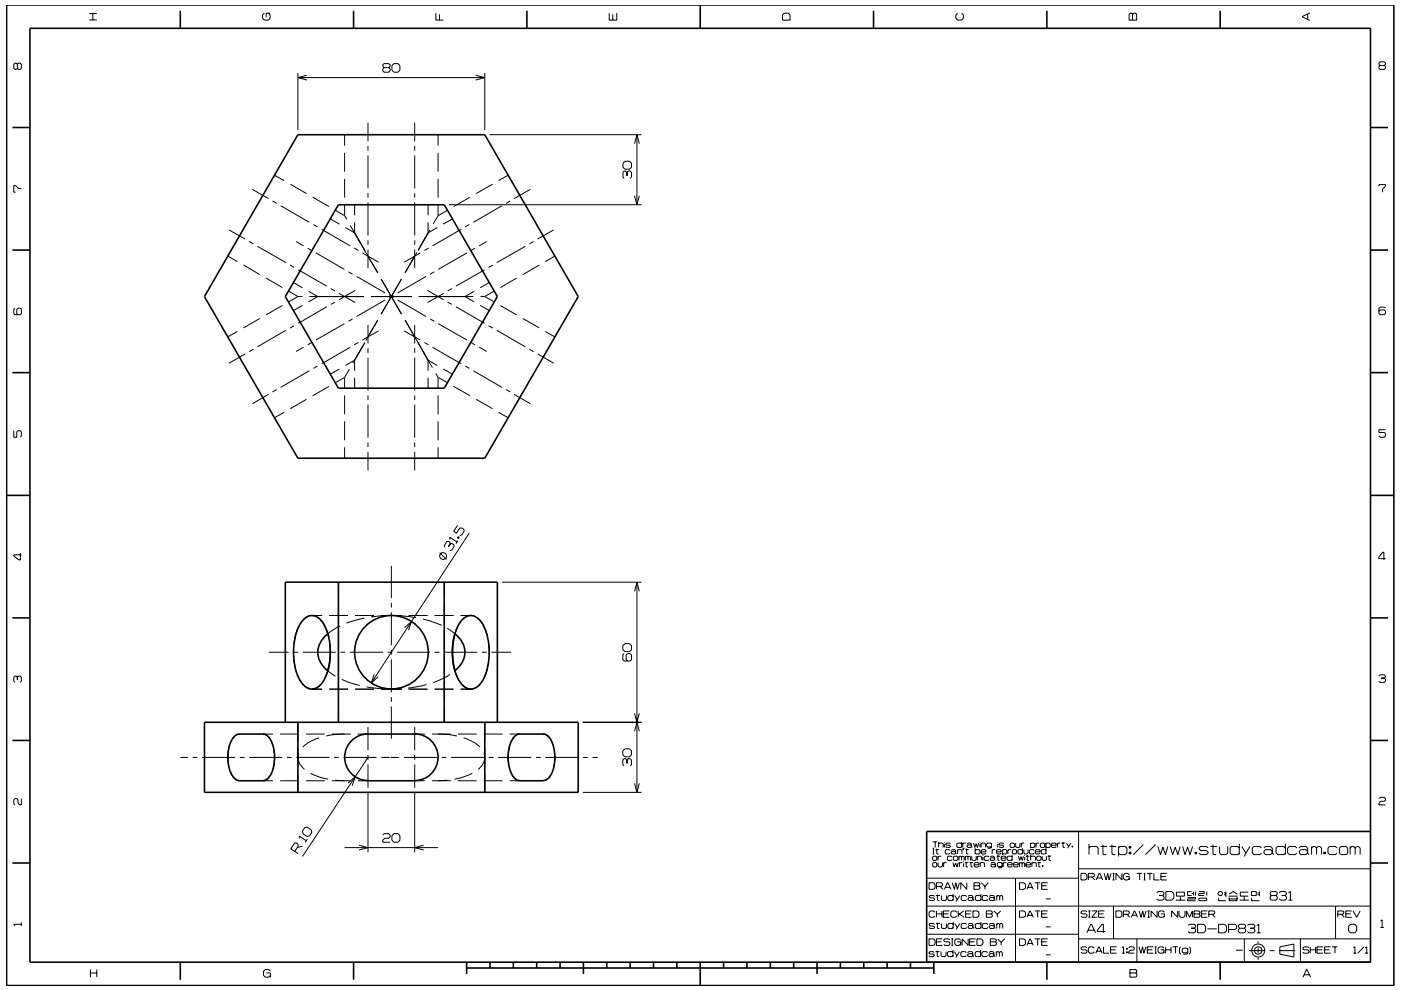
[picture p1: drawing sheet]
<svg xmlns="http://www.w3.org/2000/svg" width="297mm" height="210mm" viewBox="0 0 297 210" stroke-linecap="round" stroke-linejoin="round" font-family="sans-serif">
<g fill="none" stroke="#000" stroke-width=".21">
<path d="M3.7 13.6l-.3-.2h-.2l-.3 .2v.9l.3 .2 .5-.2M3.7 13.6l.2-.2h.4l.2 .2v.9l-.2 .2h-.4l-.2-.2M3.7 13.6v.9M18.9 4.2h1.6M18.9 2.9h1.6M19.7 2.9v1.3M56 2.8l-.3 .4v.7l.3 .4h.9l.4-.4v-.7l-.4-.4M57.3 2.8h-.9v.9M63.2 15.5v12.1M63.2 16.5h39.6M65.1 16l-1.9 .5 1.9 .5M81.4 14.3l-.2-.3v-.2l.2-.3h1l.3 .3v.2l-.3 .3"/>
<path d="M81.4 14.3l-.2 .3v.4l.2 .3h1l.3-.3v-.4l-.3-.3M81.4 14.3h1M83.1 13.9l.4-.4h.9l.4 .4v1l-.4 .4h-.9l-.4-.4zM92.4 2.8v1.5h1.6M93.2 3v1.3M100.9 16l1.9 .5-1.9 .5M102.8 15.5v12.1M129.2 2.8v1.5h1.6v-1.5M129.9 3v1.3M166.3 2.8h.8l.4 .4v1.1h-1.6v-1.1zM203 2.8l-.4 .4v.7l.4 .4h.9l.4-.4v-.7l-.4-.4M239.6 2.8h.3l.2 .2 .3-.2h.3l.3 .2v1.3h-1.6v-1.3z"/>
<path d="M240.1 3v1.3M277.2 3v1.1M277.7 2.7l-1.6 .8v.1l1.6 .8M292.6 13.9l-.2-.3v-.2l.2-.3h.9l.2 .3v.2l-.2 .3M292.6 13.9l-.2 .2v.4l.2 .2h.9l.2-.2v-.4l-.2-.2M292.6 13.9h.9M58.2 37.2l2 1.1M61.6 39.1l3.4 2M73.1 28.6v2.3M73.1 32.4v4M73.1 37.9v4M78 26v4"/>
<path d="M78 30.9v1.1M78 33v7M87.9 26v4M87.9 30.9v1.1M87.9 33v7M92.9 28.6v2.3M92.9 32.4v4M92.9 37.9v4M103.8 28.6h32.2M104.4 39.1l-3.4 2M107.7 37.2l-2 1.1M132.5 34.2h1l.4 .4v.9l-.4 .4h-1l-.4-.4v-.9z"/>
<path d="M132.9 36.6l-.3-.3h-.3l-.2 .3v.9l.2 .3M132.9 36.6l.3-.3h.4l.3 .3v.9l-.3 .3M132.9 36.6v.7M134.5 30.5l.5-1.9 .5 1.9M135 28.6v14.8M292.4 39.5v-.3h1.3v.3l-.6 .6v.7M4.5 40h-.6l-.6-.6h-.4v1.4h.4M48.3 54.3l2 1.2M48.6 48.8l3.4 1.9M51.6 56.2l3.5 2M52.8 51.2l.9 .5M53.5 40.2l3.4 1.9"/>
<path d="M54.6 52.2l6 3.5M56.4 59l3.5 2M57.8 42.6l.9 .5M59.5 43.6l6.1 3.6M61.5 56.2l.9 .5M62.2 59.9l1.9 1.1M62.8 51.2l1.5 1M63.2 57.2l6.1 3.5M65.2 52.7l.9 .4M66.3 41.8l3.5 2M66.5 47.6l.8 .5M67 53.6l6 3.5"/>
<path d="M68.2 48.6l6 3.5M70 46.4l2 1.1M71.1 44.6l2 1.2M73.1 43.4v2.4M73.1 45.8l.4 .7M73.2 48.3l2 1.1M73.9 57.7l.9 .5M74.3 47.8l2 3.5M75.1 52.6l.9 .5M75.2 43.4v2.3M75.2 47.2v2.2M75.2 49.4l2.1 3.7"/>
<path d="M75.6 58.6l6.1 3.5M76.8 53.6l3.5 2M77 52.6l1 1.7M78 41v.9M78 43v6.9M78 51v.9M78 52.9v4M78.1 54.4l2 3.5M80.8 59.2l4.3 7.4M85.1 59.2l-4.3 7.4M87.9 54.4l-2 3.5M87.9 41v.9"/>
<path d="M87.9 43v6.9M87.9 51v.9M87.9 52.9v4M88.4 53.5l-.5 .8M89.1 53.6l-3.4 2M90.3 58.6l-6 3.5M90.8 49.4l-2.2 3.7M90.8 43.4v2.3M90.8 47.2v2.2M90.8 52.6l-.8 .5M91.1 48.8l-2 3.4M92.1 57.7l-.9 .5"/>
<path d="M92.7 48.3l-1.9 1.1M92.9 45.8l-1 1.7M92.9 43.4v2.4M94.9 44.6l-2 1.2M95.2 43.4h40.8M95.9 46.4l-1.9 1.1M97.8 48.6l-6.1 3.5M99 53.6l-6.1 3.5M99.5 47.6l-.9 .5M99.7 41.8l-3.5 2M100.7 52.7l-.8 .4M102.7 57.2l-6 3.5"/>
<path d="M103.2 51.2l-1.6 1M103.7 59.9l-1.9 1.1M104.5 56.2l-.9 .5M106.4 43.6l-6 3.6M108.2 42.6l-.9 .5M109.6 59l-3.5 2M111.4 52.2l-6.1 3.5M112.4 40.2l-3.4 1.9M113.1 51.2l-.8 .5M114.3 56.2l-3.4 2M117.4 48.8l-3.4 1.9M117.6 54.3l-2 1.2"/>
<path d="M134.5 41.5l.5 1.9 .5-1.9M3.2 65.4l-.3 .2v.9l.3 .3h1.1l.2-.3v-.9l-.2-.2h-.5l-.2 .2v.9l.2 .3M50.3 70.3l-2 1.2M52 75l-3.4 2M53.7 74.1l-.9 .5M55.1 67.6l-3.5 1.9M59.9 64.8l-3.5 2M60.6 70.1l-6 3.5M61.2 61.7l2 1.2M62.4 69.1l-.9 .5M63.2 62.9l-2 1.1M63.2 62.9h.9"/>
<path d="M64.1 64.8l-1.9 1.1M64.3 73.6l-1.5 .9M65.4 61.8l2 1.1-2 1.1M65.6 62.9h7.5M65.6 78.6l-6.1 3.6M66.1 72.6l-.9 .5M67.3 77.6l-.8 .5M69.3 65.1l-6.1 3.5M70.1 61.2l.9 .5M71 64.1l-.9 .5M71.9 62.2l3.4 2M72 78.3l-2 1.1"/>
<path d="M73 68.7l-6 3.4M73.2 62.9h4M74.1 78.3l-1 1.7M74.2 73.7l-6 3.5M74.8 67.6l-.9 .5M75.2 76.4l-.4 .6M75.2 76.4v2.2M75.2 76.4l-2 1.1M75.3 61.6l-3.4 2M76 72.6l-.9 .5M76.8 73.5l-1.6 2.9M77.3 72.7l-2.1 3.7"/>
<path d="M78 71.5l-.4 .8M78 68.9v4M78 73.8v1M78 75.9v6.9M78.7 62.9h8.6M80.1 67.9l-2 3.5M80.3 70.2l-3.5 1.9M81.7 63.6l-6.1 3.5M82.5 62.6l.9 .6M83.4 62.6l-.9 .6M84.3 63.6l6 3.5M85.7 70.2l3.4 1.9"/>
<path d="M85.9 67.9l2 3.5M87.9 68.9v4M87.9 73.8v1M87.9 75.9v6.9M87.9 71.5l1 1.7M88.6 72.7l2.2 3.7v2.2M88.8 62.9h4M89.7 74.5l2 3.5M90 72.6l.8 .5M90.6 61.6l3.5 2M90.8 76.4l1.9 1.1M91.2 67.6l.9 .5"/>
<path d="M91.7 73.7l6.1 3.5M92.4 79.2l.5 .8M92.9 62.9h7.5M92.9 68.7l6.1 3.4M94 78.3l1.9 1.1M94.1 62.2l-3.5 2M94.9 64.1l.9 .5M95.8 61.2l-.9 .5M96.7 65.1l6 3.5M98.6 77.6l.9 .5M99.9 72.6l.8 .5M100.4 78.6l6 3.6"/>
<path d="M100.5 61.8l-1.9 1.1 1.9 1.1M101.6 73.6l1.6 .9M101.8 64.8l1.9 1.1M101.9 62.9h.9M102.8 62.9l2 1.1M103.6 69.1l.9 .5M104.8 61.7l-2 1.2M105.3 70.1l6.1 3.5M106.1 64.8l3.5 2M110.9 67.6l3.4 1.9M112.3 74.1l.8 .5M114 75l3.4 2"/>
<path d="M115.6 70.3l2 1.2M293.7 65.4l-.2-.3h-.9l-.2 .3v1.1l.2 .3h.9l.2-.3v-.5l-.2-.3h-.9l-.2 .3M2.9 91.3v1.4h.7v-1.1l.2-.3h.5l.2 .3v.9l-.2 .2M56.9 83.6l-3.4 2M58.7 82.6l-.9 .5M60.2 87.5l-2 1.1M65 84.7l-3.4 2M69.8 81.9l-3.5 2M73.1 80v2.4M73.1 83.9v4M73.1 89.4v4M73.1 94.9v2.3"/>
<path d="M73.1 80l-2 1.2M75.2 80.1v2.2M78 83.9v.9M78 85.8v7M78 93.8v1M78 95.8v4M87.9 83.9v.9M87.9 85.8v7M87.9 93.8v1M87.9 95.8v4M90.8 80.1v2.2M92.9 80v2.4"/>
<path d="M92.9 83.9v4M92.9 89.4v4M92.9 94.9v2.3M92.9 80l2 1.2M96.2 81.9l3.4 2M101 84.7l3.4 2M105.7 87.5l2 1.1M107.3 82.6l.9 .5M109 83.6l3.4 2M293.7 91.1h-1.3v.6h1.1l.2 .3v.5l-.2 .2h-.9l-.2-.2M4.3 117.3v1.5h-.2l-1.2-.9v-.2h1.6M93.2 117.2l1.5 1.5"/>
<path d="M95.4 114.5v-.5l1.5 1M95.5 115.4l-.1-.4-.2-.2-.5 .1-.5 .8 .1 .4M95.5 115.4l-.4 .5M95.5 115.4l.3-.1 .4 .2 .1 .4-.5 .8-.4 .1M97 111.4l-.8 1.3 .6 .4 .6-1.1h.5l.4 .3 .1 .3-.5 .9-.4 .1M97.1 114l.2 .1M97.1 114.6l-.4 .7M97.1 113.8l.3 .2-.2 .2-.2-.2zM99.5 113l-20.8 31.9M293.8 118.5h-1.5v-.3l.9-1.1h.2v1.6M57 138.3h4.2M62.2 138.3h1"/>
<path d="M62.2 137.9l.1 2.2 .4 1.7M62.4 136.4h.1M63.5 132.6a10.3 10.3 0 0 0-1.1 3.8M64.2 138.3h7M66.3 130.6h.3M67.9 131.4a8 8 0 0 1 1.7 3.5M68.3 130.5l-2.7 .1-.8 .4-.4 .4M69.5 134.4h.1M69.8 130.5h4M69.9 136.4l.1 1.9M71.8 123.5v3.1M71.8 128.1v4"/>
<path d="M71.8 133.6v4M71.8 139.1v4M72.1 132.8l-2.6 1.6M72.2 138.3h1M73.4 132.2h.1M74.2 138.3h7M75.3 130.5h4M77.3 131.1l-3.8 1.1M78.8 130.8h.1M80.8 130.5h4.3M82.2 138.3h1M82.3 130.6l-3.5 .2"/>
<path d="M82.8 130.6h.1M83 120v6.9M83 127.8v1.1M83 129.9v7M83 137.8v1M83 139.9v6.9M84.2 138.3h7M84.2 130.6l4 .4M85.8 133.1l1.4-1.3-.6 1.9M86.7 130.5h3.9M89.7 131.3l3.8 1.3M92.2 130.5h3.9"/>
<path d="M92.2 138.3h1M93.5 132.6h.1M94.2 138.3h7M94.2 123.5v3.1M94.2 128.1v4M94.2 133.6v4M94.2 139.1v4M97.2 132.6l-.8 1.8-1.6-1.1M97.7 130.5l2.6 .1M99.7 130.5l-.6 .2-1 .7M99.8 130.6h.1M101.6 131.4a8 8 0 0 1 1.7 3.5"/>
<path d="M102.2 138.3h1M103.6 136.4l.1 2.4M104.2 138.3h4.1M106.4 123.5h29.6M132 136.9l.5-.4h1l.4 .4v.9l-.4 .4h-1l-.5-.4zM132.3 138.6l-.3 .3v1l.3 .3h1.3l.3-.3v-1l-.3-.3h-.5l-.3 .3v1l.3 .3M134.5 125.4l.5-1.9 .5 1.9M135 123.5v44.6M3.7 143.6l-.3-.2h-.2l-.3 .2v.9l.3 .2M3.7 143.6l.2-.2h.4l.2 .2v.9l-.2 .2M3.7 143.6v.6M48.6 158.2h.1"/>
<path d="M48.6 158.2l-.3 1.4 .1 2.5M50.8 155.7l-.8 .2-.8 .9M55.7 155.7h2.2M55.9 155.7a2.67 2.67 0 0 1 1.8 2M58.1 159.1l.1 2.1-.3 1.9M59.4 155.7h4M63.1 143.3a4.2 4.2 0 0 0 2.6 2.8M63.2 153.2v3.9M63.2 158.7v3.9M63.4 159.7l-.2 .5M64.9 155.7h4M66.1 146.2h2.2"/>
<path d="M67.7 156.5a8.7 8.7 0 0 0-3.5 2M67.9 145.3l-.8 .6-.9 .3M69.8 146.2h4M70.4 155.7h4M71.1 143.4l-1.6-1.1-.8 1.8M71.8 144.6v4M71.8 150.1v3.1M72.2 155.7l-3.1 .4M72.5 144.1l3.7 1.3M72.5 144.1h.1M75.3 146.2h4M75.9 155.7h2.1"/>
<path d="M77.7 145.7l4 .4M78 154.2v4.9M79.3 143l-.6 1.9 1.5-1.4M80.8 146.2h4.3M83 146.2h.1M83 147.9v.9M83 149.9v6.8M85 146.1h.1M85 146.1l-1.5 .1M86.7 146.2h3.9M87.9 154.2v4.9M87.9 155.7h2.2"/>
<path d="M90.4 145.2l-3.9 .8M91.6 155.7h4M92.2 146.2h3.9M93.8 155.7l3.1 .4M94.2 144.6v4M94.2 150.1v3.1M95.4 143l-1.6 1-1.9 .8M96.4 142.3l.8 1.8M97.1 155.7h3.9M98.1 145.3l.7 .6 1 .3M98.3 156.5a9.4 9.4 0 0 1 3.5 2M101.6 145.3l-.8 .6-.6 .2-2.5 .1"/>
<path d="M102.6 159.7l.2 .7M102.6 155.7h3.9M102.8 153.2v3.9M102.8 158.7v3.9M103.6 140.3l-.1 .3a9.3 9.3 0 0 1-1.1 3.5M108.1 155.7h2.1M108.1 158.2l-.4 1.9 .2 2M110 155.7l-.8 .4-.5 .7M115.2 155.7h.1M115.2 155.7a2.49 2.49 0 0 1 2 2M117.5 159.1l.1 2.1-.3 1.9M123.6 153.2h12.4"/>
<path d="M132 159.3l.5-.5h1l.4 .5v.8l-.4 .4h-1l-.5-.4zM134.5 151.3l.5 1.9 .5-1.9M134.5 155.1l.5-1.9 .5 1.9M292.4 143.4l.2-.3h.9l.2 .3v.2l-.2 .2M292.9 143.8h.6M293.5 143.8l.2 .3v.4l-.2 .2h-.9l-.2-.2M4.5 169.4v1.3h-.3l-.4-.4v-.7l-.2-.2h-.4l-.3 .2v.9l.3 .2M38.2 160.7h1.6M40.9 160.7h.9M42.8 160.7h7M48.8 163.6a2.73 2.73 0 0 0 2 2M50.8 165.6h.1"/>
<path d="M50.8 160.7h1.1M52.8 160.7h7.1M57.3 164.5l-.4 .6-1.2 .5h2.2M59.4 165.6h4M60.8 160.7h1M62.8 160.7h7M63.2 164.1v4M63.2 160.8v.2M63.2 161.2l.5 1 .9 1M63.2 160.4v.1M63.5 177.8v-.5l1.5 1M64.2 179.5l-1.2 .2"/>
<path d="M64.6 175.6l.6-.1 .8 .5 .1 .6-.4 .7-.6 .1-.8-.5-.2-.6zM64.9 165.6h4M65.2 178l-.5 .7M65.8 164l2 .8 1.8 .5M70.4 165.6h4M70.8 160.7h1M71.1 165.5l2 .1M72.9 160.7h6.9M73.1 179.8h19.8M73.8 166.1l1.5-1.3-.6 1.9M75.9 165.6h2.1M76.1 179.3l1.9 .5-1.9 .5"/>
<path d="M78 160.1v1.1M78 162.1v5M78 168.1v12.7M78 160.7l-13.9 20.9M80.9 160.7h1.7M81.1 177.1l.3-.3h1l.3 .3v.4l-.3 .3h-.8l-.5 .4v.4h1.6M82.8 160.7h1.8M83.1 177.2l.4-.4h.9l.4 .4v1l-.4 .4h-.9l-.4-.4zM85.6 160.7h7M87.9 160.1v1.1M87.9 162.1v5M87.9 168.1v12.7"/>
<path d="M87.9 165.6h2.2M89.8 179.3l-1.9 .5 1.9 .5M91.6 165.6h4M93.6 160.7h1M94.9 165.5l-2 .1M95.6 160.7h7M97.1 165.6h3.9M100.1 164l-1.6 .7-2.2 .6M102.6 165.6h3.9M102.8 160.8a3.5 3.5 0 0 1-1.4 2.4M102.8 164.1v4M103.6 160.7h1"/>
<path d="M105.6 160.7h7M108.1 165.6h2.1M108.2 163.6a2.73 2.73 0 0 0 2 2M110.2 165.6h.1M113.6 160.7h1M115.6 160.7h7M116.7 164.5l-.7 .8-.8 .3M123.6 168.1h12.4M123.6 160.7h1M125.6 160.7h1.1M132.9 161.2v.7M132.9 161.2l.3-.3h.4l.3 .3v1l-.3 .3"/>
<path d="M132.9 161.2l-.3-.3h-.3l-.3 .3v1l.3 .3M134.5 166.2l.5 1.9 .5-1.9M197.7 178.6h1M197.7 179.9h.4M197.9 179.9v1.2M198.3 178.6v1.1M198.6 180v1.1h.4M199 179l.2-.2h.6l.2 .2v.7M199 178.6v1.1M200.2 178.6v.1M200.2 179v.7M201.5 179l-.2-.2h-.6l-.2 .3 .2 .2h.6l.2 .3-.2 .1h-.6l-.2-.1"/>
<path d="M203.9 179l-.2-.2h-.7l-.1 .2v.6l.1 .1h.7l.2-.1M203.9 178.6v1.1M204.1 178.8v.9M204.2 179.9h.2l-.2 .4zM204.3 179.9l-.1 .4M204.8 178.8h-.5l-.2 .2M204.9 180v1.1h.4M205 179l.2-.2h.6l.2 .2v.6M206 179.4l-.2-.2h-.6l-.2 .2 .2 .3h.6l.2-.1M206 179.6l.1 .1M206.4 178.8l.3 .9 .3-.8 .2 .8 .3-.9M206.8 179.9v1.2"/>
<path d="M207.8 178.6v.1M207.8 179v.7M208 179l.2-.2h.5l.3 .2v.7M208 178.8v.9M210.2 179l-.2-.2h-.6l-.2 .2v.4l.2 .3h.6l.2-.3M210.2 178.8v.9l-.2 .2h-.6M211.5 178.6v.1M211.5 179v.7M212.8 179l-.2-.2h-.6l-.2 .3 .2 .2h.6l.2 .3-.2 .1h-.6l-.2-.1M214.3 178.8h.6l.2 .2v.6l-.2 .1h-.6l-.1-.1v-.6zM215.3 178.8v.8l.2 .1h.6l.1-.1v-.8M216.5 178.8v.9"/>
<path d="M216.8 179.9v1.2M217.2 178.8h-.5l-.2 .2M218.5 179l.2-.2h.5l.2 .2v.6l-.2 .1h-.5l-.2-.1M218.5 178.8v1.1M219.7 178.8v.9M220.3 178.8h-.5l-.1 .2M220.6 179l.2-.2h.5l.2 .2v.6l-.2 .1h-.5l-.2-.1zM221.7 179l.3-.2h.5l.2 .2v.6l-.2 .1h-.5l-.3-.1M221.7 178.8v1.1M221.8 179.9v1.2M222.9 179.3h1l-.1-.5h-.7l-.2 .2v.6l.2 .1h.7l.1-.1M224.2 178.8v.9"/>
<path d="M224.8 178.8h-.4l-.2 .2M225.1 178.8h.7M225.4 178.6v1.1h.4M226.1 178.8l.5 .8M227 178.8l-.6 1.1M227.3 179.4h.2v.3h-.2zM227.4 179.4v.3M228.7 176.4v27.7M230.9 179.9l.3-.4h1.3l.3 .4v1.4M230.9 179v2.3M233.3 179.5h1.4M233.8 179.2v1.9l.2 .2h.6"/>
<path d="M235.2 179.5h1.4M235.8 179.2v1.9l.2 .2h.5M237.1 179.9l.4-.4h1l.4 .4v1l-.4 .4h-1l-.4-.4M237.1 179.5v2.1M239.4 179.5h.4v.4h-.4zM239.6 179.5v.4M242.4 179.2l-2.1 2.1M245 179.2l-2.1 2.1M245.5 179.5l.5 1.8 .5-1.6 .6 1.6 .5-1.8M248.1 179.5l.5 1.8 .6-1.6 .5 1.6 .5-1.8M250.7 179.5l.5 1.8 .6-1.6 .5 1.6 .6-1.8M256.2 179.9l-.4-.4h-1.2l-.4 .4 .4 .5h1.2l.4 .5-.4 .4h-1.2l-.4-.4"/>
<path d="M256.6 179.5h1.5M257.2 179.2v1.9l.1 .2h.6M258.6 179.5v1.4l.3 .4h1.1l.3-.4v-1.4M262.8 179.9l-.4-.4h-1.2l-.4 .4v1l.4 .4h1.2l.4-.4M262.8 179v2.3M263.3 179.5l.9 1.4M265 179.5l-1.2 2.1M267.5 179.9l-.4-.4h-1.2l-.4 .4v1l.4 .4h1.2l.4-.4M268 179.9l.3-.4h1.1l.3 .4v1M272.5 179.9l-.3-.4h-1.3l-.3 .4v1l.3 .4h1.3l.3-.4M272.5 179v2.3M274.9 179.9l-.3-.4h-1.2l-.4 .4v1l.4 .4h1.2l.3-.4"/>
<path d="M275.5 179.9l.3-.4h1.1l.3 .4v1M278.1 179.9l.3-.4h.4l.3 .4M278.1 179.5v1.8M279.1 179.9l.4-.4h.3l.4 .4v1.4M279.1 179.9v1.4M283.5 179.9l-.4-.4h-1.2l-.3 .4v1l.3 .4h1.2l.4-.4M284.3 179.5h1.1l.3 .4v1l-.3 .4h-1.1l-.3-.4v-1zM286.3 179.9l.3-.4h.3l.4 .4M286.3 179.5v1.8M287.3 179.9l.4-.4h.3l.4 .4v1.4M287.3 179.9v1.4M292.4 169.4l.2-.3h.9l.2 .3v.3l-.2 .3h-.8l-.3 .3v.4h1.3"/>
<path d="M4.5 195.7v.7M4.5 196h-1.6l.3 .4M62.5 180.6l.7-1.2v-.4l-.4-.2-.4 .1-.8 1.1 1.6 1.1M196.5 198.2h32.2M196.5 192.2h94.1M196.6 186.3h32.1M197 199.1h.9l.3 .4v.7l-.3 .3h-.9zM197 187.2h.9l.3 .4v.7l-.3 .3h-.9zM197.7 181.1h.4M197.7 181.8l.2-.2h.6l.1 .2v.5l-.1 .2h-.6l-.2-.2zM197.7 183.1l.2-.1h.6l.1 .1v.6l-.1 .2h-.6l-.2-.2zM198.2 190.2l-.2-.3h-.8l-.2 .3 .2 .3h.8l.2 .3-.2 .2h-.8l-.2-.2"/>
<path d="M198.2 196.1l-.2-.2h-.8l-.2 .2 .2 .3h.8l.2 .2-.2 .3h-.8l-.2-.2M198.2 193.5l-.2-.3h-.7l-.3 .3v.8l.3 .3h.7l.2-.3M198.3 180.2h.8M198.5 189.9h.8M198.5 195.9h.8M198.5 188h1.1l.2-.2v-.4l-.2-.2h-1.1v1.4M198.5 199.8h1.1M198.5 193.2v1.4M198.5 193.8h1.2M198.7 189.7v1.2l.5 .1M198.7 195.7v1.1l.5 .1M198.9 183v.7l.2 .2h.5l.2-.2v-.7"/>
<path d="M198.9 181.6v.9M199.3 188l.6 .6M199.6 181.6h-.5l-.2 .2M199.6 189.9v.9l.2 .2h.6l.3-.2v-.9M199.6 195.9v.8l.2 .2h.6l.3-.2v-.8M199.7 193.2v1.4M199.8 199.1h-1.3v1.4h1.3M200 193.8h1.1M200.1 183v.9M200.2 188.6l.7-1.4h.1l.6 1.4M200.4 188.2h1M200.7 183h-.5l-.1 .1"/>
<path d="M201.3 193.2h-1.3v1.4h1.3M201.4 199.3l-.2-.2h-.9l-.2 .5 .2 .2h.9l.2 .2v.3l-.2 .2h-.9l-.2-.2M201.4 180.4l-.1-.2h-.7l-.2 .2v.5l.2 .2h.7l.1-.2M201.7 180.4l.2-.2h.5l.2 .2v.5M201.7 199.1h.4M201.9 199.1v1.4M201.9 187.2l.5 1.4 .2-1.4 .4 1.4 .4-1.4M201.9 181.8l-.2-.2h-.7l-.1 .2v.5l.1 .2h.7l.2-.2M202.1 183l.2 .9 .3-.9 .3 .9 .3-.9M202.1 190.2l-.2-.3h-.7l-.2 .3v.6l.2 .2h.7l.2-.2M202.1 196.1l-.2-.2h-.7l-.2 .2v.6l.2 .2h.7l.2-.2M202.1 189.6v1.4"/>
<path d="M202.1 195.6v1.3M202.1 181.8l.2-.2h.6l.2 .2v.5l-.2 .2h-.6l-.2-.2zM202.4 189.9l.5 .9M202.4 195.9l.5 .8M202.6 180.8l-.2-.2h-.5l-.2 .2 .2 .3h.5l.2-.2M202.6 180.9l.2 .2M202.9 193.5l-.3-.3h-.7l-.3 .3v.8l.3 .3h.7l.3-.3M202.9 199.8h.8v.7M203 180.4l.2-.2h.6l.2 .2v.7M203 180.2v.9M203.2 193.2v1.4M203.3 181.8l.2-.2 .4 .2"/>
<path d="M203.3 181.6v.9M203.4 193.8l1 .8M203.4 183v.9M203.5 189.9l-.8 1.3M203.5 195.9l-.8 1.2M203.7 199.5l-.3-.4h-.7l-.3 .4v.7l.3 .3h.7l.3-.3M203.9 181.8v.7M203.9 181.8l.1-.2 .4 .2v.7M204 183h-.4l-.2 .1M204.3 182.7v.2M204.3 183.1v.8M204.3 193.2l-1.1 .8"/>
<path d="M204.6 183h.7M204.7 180.2h.7M204.7 181.6v.9M204.7 181.8l.1-.2 .4 .2M204.7 193.8h1.1M204.8 182.8v1l.4 .1M204.9 190.2l-.2-.3h-.7l-.2 .3v.6l.2 .2h.7l.2-.2M204.9 196.1l-.2-.2h-.7l-.2 .2v.6l.2 .2h.7l.2-.2M205 187.2v1.4l-1.3-1.4v1.4M205.2 190.2l.2-.3h.7l.2 .3v.6M205.2 196.1l.2-.2h.7l.2 .2v.6M205.2 181.8v.7"/>
<path d="M205.2 181.8l.2-.2 .4 .2v.7M205.3 199.1v1.4l-1.3-1.4v1.4M205.6 183h.7M205.6 199.8h1M205.9 182.8v1l.3 .1M206 193.2h-1.3v1.4h1.3M206 181.6v.7l.2 .2h.6l.2-.2v-.7M206.3 193.2h1l.3 .3v.8l-.3 .3h-1zM206.3 190.6l-.2-.2h-.7l-.2 .2 .2 .4h.7l.2-.2M206.3 196.5l-.2-.2h-.7l-.2 .2 .2 .4h.7l.2-.2M206.3 190.8l.2 .2M206.3 196.7l.2 .2"/>
<path d="M206.5 187.2h1.1l.2 .2-.2 .5 .2 .2v.3l-.2 .2h-1.1zM206.5 187.9h1.1M206.5 183.4h1.1l-.2-.4h-.7l-.2 .1v.6l.2 .2h.7l.2-.2M206.8 180.4l.1-.2h.7l.2 .2v.5l-.2 .2h-.7l-.1-.2M206.8 199.1h-1.2v1.4h1.2M207.1 199.1h1l.3 .4v.7l-.3 .3h-1zM207.2 181.8l.2-.2h.5l.2 .2v.7M207.2 181.6v.9M207.8 183.1l.2-.1h.6l.1 .1v.8M207.8 183v.9M208 190.2l-.2-.3h-.8l-.2 .3v.6l.2 .2h.8l.2-.2M208 196.1l-.2-.2h-.8l-.2 .2v.6l.2 .2h.8l.2-.2"/>
<path d="M208 189.6v1.4M208 195.6v1.3M208 180.7h1v-.3l-.2-.2h-.6l-.2 .2v.5l.2 .2h.6l.2-.2M208.1 187.2l.7 .8M208.4 181.3v.2M208.4 181.8v.7M208.8 188v.6M209.1 193.2h1.1l.2 .2-.2 .4 .2 .2v.3l-.2 .3h-1.1zM209.1 193.8h1.1M209.5 190.2l-.3-.3h-.7l-.2 .3v.6l.2 .2h.7l.3-.2M209.5 196.1l-.3-.2h-.7l-.2 .2v.6l.2 .2h.7l.3-.2M209.5 187.2l-.7 .8"/>
<path d="M209.7 181.8l-.2-.2h-.7l-.1 .2v.5l.1 .2h.7l.2-.2M209.7 190.2l.3-.3h.6l.2 .3v.6M209.7 196.1l.3-.2h.6l.2 .2v.6M209.9 181.8l.2-.2h.5l.3 .2v.5M210 199.1h1l.2 .2-.2 .5 .2 .2v.3l-.2 .2h-1zM210 199.8h1M210.1 183.1l.2-.1h.5l.2 .1v.6M210.4 180.2v.9M210.7 193.2l.8 .7M210.8 190.6l-.2-.2h-.6l-.3 .2v.2l.3 .2h.6l.2-.2M210.8 196.5l-.2-.2h-.6l-.3 .2v.2l.3 .2h.6l.2-.2M210.8 190.8l.2 .2"/>
<path d="M210.8 196.7l.2 .2M210.9 182.2l-.3-.3h-.5l-.2 .3 .2 .3h.5l.3-.2M210.9 182.3l.1 .2M211 183.5l-.2-.2h-.5l-.2 .2 .2 .4h.5l.2-.2M211 183.7l.2 .2M211 180.2h-.4l-.2 .2M211.3 181.6h.7M211.3 180.7h1l-.2-.5h-.6l-.2 .2v.5l.2 .2h.6l.2-.2M211.3 190.2l.2-.3 .5 .3M211.3 189.9v1.1M211.3 195.9v1M211.3 196.1l.2-.2 .5 .2"/>
<path d="M211.5 193.9v.7M211.5 199.1l.8 .8M211.6 181.4v1l.3 .1M212 190.2l.2-.3 .4 .3v.8M212 190.2v.8M212 196.1v.8M212 196.1l.2-.2 .4 .2v.8M212.2 193.2l-.7 .7M212.3 182h1v-.2l-.2-.2h-.6l-.2 .2v.5l.2 .2h.6l.2-.2M212.3 199.9v.6M212.5 183.1l-.2-.1h-.7l-.2 .1v.5l.2 .2h.7l.2-.2M212.5 183v.9l-.2 .2h-.7"/>
<path d="M212.6 180.4l.1-.2h.6l.1 .2v.5l-.1 .2h-.6l-.1-.2M212.6 180.2v1.1M212.7 183v.9M213 199.1l-.7 .8M213.4 183h-.5l-.2 .1M213.6 183.4h1l-.1-.4h-.7l-.2 .1v.6l.2 .2h.7l.1-.2M213.7 180.2v.9M214.4 180.2h-.5l-.2 .2M214.6 181.8l-.2-.2h-.7l-.2 .2v.5l.2 .2h.7l.2-.2M214.6 181.3v1.2M214.6 180.4l.2-.2h.5l.2 .2v.5l-.2 .2h-.5l-.2-.2zM214.9 183.4h1l-.2-.4h-.6l-.2 .1v.6l.2 .2h.6l.2-.2"/>
<path d="M215.3 186.3v17.8M215.9 181.6l.3 .9 .2-.8 .3 .8 .3-.9M216.2 183v.9M216.2 183.1l.2-.1 .3 .1M216.2 199.1h.9l.3 .4v.7l-.3 .3h-.9zM216.2 187.2h.9l.3 .4v.7l-.3 .3h-.9zM216.2 193.2h.9l.3 .3v.8l-.3 .3h-.9zM216.7 183.1l.2-.1 .4 .1v.8M216.7 183.1v.8M216.8 180.4l-.2-.2h-.6l-.2 .2v.5l.2 .2h.6l.2-.2M217.1 180.2v.7l.2 .2h.5l.2-.2v-.7M217.3 181.3v.2"/>
<path d="M217.3 181.8v.7M217.5 183.4h1l-.1-.4h-.7l-.2 .1v.6l.2 .2h.7l.1-.2M217.5 181.6h.8M217.7 194.6l.7-1.4 .7 1.4M217.7 188.6l.7-1.4 .7 1.4M217.8 181.4v1l.4 .1M217.9 194.1h1M217.9 188.2h1M218.5 181.8l.2-.2h.6l.2 .2v.7M218.5 181.3v1.2M218.8 183.1l.2-.1h.5l.2 .1v.8M218.8 183v.9"/>
<path d="M219.2 180.4l-.1-.2h-.7l-.2 .2v.5l.2 .2h.7l.1-.2M219.4 199.1h1.2M219.4 193.2h1.2M219.4 187.2h1.2M219.5 180.7h1l-.2-.5h-.6l-.2 .2v.5l.2 .2h.6l.2-.2M219.8 181.8l.2-.2h.5l.2 .2v.5l-.2 .2h-.5l-.2-.2zM220 183h.7M220 187.2v1.4M220 193.2v1.4M220 199.1v1.4M220.3 182.8v1l.3 .1M220.8 199.8h1.1"/>
<path d="M220.8 193.8h1.1M220.8 187.9h1.1M221 183.6h.1v.2h-.1zM221 181.6v.7l.1 .2h.6l.2-.2v-.7M221.1 183.6v.2M221.7 196.6h1.1M221.7 190.7h1.1M221.8 180.4l-.2-.2h-.6l-.2 .2v.5l.2 .2h.6l.2-.2M222.1 199.1h-1.3v1.4h1.3M222.1 187.2h-1.3v1.4h1.3M222.1 193.2h-1.3v1.4h1.3M222.1 181.6h.8"/>
<path d="M222.4 181.4v1l.4 .1M228.7 199.1h61.9M228.7 184.3h61.9M229.2 185.2h.9l.4 .4v.7l-.4 .3h-.9zM230.4 197.9l.9-1.9h.1l.9 1.9M230.5 193.4l-.2-.2h-.9l-.2 .2 .2 .4h.9l.2 .2v.3l-.2 .3h-.9l-.2-.3M230.7 197.3h1.3M230.8 186h1l.2-.2v-.3l-.2-.3h-1v1.4M230.8 193.2h.4M230.8 194.6h.4M231 193.2v1.4M231.5 186l.6 .6"/>
<path d="M231.5 193.2h1.1l-1.1 1.4h1.1M232.4 186.6l.6-1.4h.2l.6 1.4M232.6 186.2h1M232.9 193.8h1.1M234.1 185.2l.4 1.4 .4-1.4 .3 1.4 .4-1.4M234.2 193.2h-1.3v1.4h1.3M234.4 197.6h-1.7v-.3l.9-1.3h.3v1.9M235.9 185.2h.4M235.9 186.6h.4M236.1 185.2v1.4M236.1 192.2v6.9M236.6 193.2h1l.3 .3v.8l-.3 .3h-1z"/>
<path d="M237.9 185.2v1.4l-1.3-1.4v1.4M238.2 193.9h1l.2-.2v-.3l-.2-.2h-1v1.4M238.7 185.9h.7v.7M238.9 193.9l.7 .7M239.4 180.8h.4v.3h-.4zM239.4 185.6l-.3-.4h-.6l-.3 .4v.7l.3 .3h.6l.3-.3M239.6 180.8v.3M239.9 194.6l.6-1.4 .7 1.4M240.1 194.1h.9M241 185.2h1.1M241 199.1v5M241.5 193.2l.4 1.4 .4-1.4 .3 1.4 .4-1.4"/>
<path d="M241.6 185.2v1.4M242.5 185.2h.4M242.5 186.6h.4M242.7 185.2v1.4M243.2 185.2h1.1M243.3 193.2h.5M243.3 194.6h.5M243.5 193.2v1.4M243.8 185.2v1.4M244.6 185.2v1.4h1.2M245.2 189.4l.3-.3h1l.3 .3v.2l-.3 .3M245.3 193.2v1.4l-1.2-1.4v1.4"/>
<path d="M245.8 189.9h.7M246.1 193.8h.8v.8M246.1 185.9h1.1M246.5 189.9l.3 .3v.5l-.3 .2h-1l-.3-.2M246.9 193.5l-.4-.3h-.6l-.3 .3v.8l.3 .3h.6l.4-.3M247.2 189.1h1.3l.4 .4v1l-.4 .4h-1.3zM247.4 185.2h-1.3v1.4h1.3M249.3 190.9h1.9M249.4 189.2h1.7v.9h-1.7zM249.7 193.2v1.4l-1.3-1.4v1.4M250 193.2v1.1l.3 .3h.6l.3-.3v-1.1M250.3 190.1v.8"/>
<path d="M251.5 194.6v-1.4l.7 1.4 .6-1.4v1.4M251.8 190.4h1.7v.3h-1.7v.3h1.7M251.9 196.3l.3-.3h1l.3 .3v.3l-.3 .3M252.5 196.9h.7M252.6 189.1h-.8v.8h.8M252.6 189.5h.5M253.1 189.1v.8M253.1 193.2h1.1l.2 .2-.2 .4 .2 .3v.2l-.2 .3h-1.1zM253.1 193.8h1.1M253.2 196.9l.3 .2v.5l-.3 .3h-1l-.3-.3M253.4 180.8h.3v.3h-.3zM253.5 189.1v.8"/>
<path d="M253.5 180.8v.3M253.9 196h1.3l.4 .5v.9l-.4 .5h-1.3zM254.2 189.1h1.1v.4h-1.1v.4h1.1M254.2 190.7l.1-.2h1.4l.2 .4-.2 .1h-1.4zM254.7 193.8h1.1M255.9 189.1v.8M256 193.2h-1.3v1.4h1.3M256 197h2M256.3 193.9h1l.3-.2v-.3l-.3-.2h-1v1.4M257 193.9l.6 .7M258.4 190.5v.5h1.5M258.4 196h1.2l.5 .5v.9l-.5 .5h-1.2z"/>
<path d="M258.5 189.1h.4l.3 .3v.2l-.3 .3h-.4l-.3-.3v-.2zM259.5 189.4h.4M259.5 189.8h.4M259.9 189.1v1.1M260.5 197.1h1.4l.3-.2v-.6l-.3-.3h-1.4v1.9M260.5 190.1h1.9M260.6 190.7h1.7M260.6 190.4v.6h1.7v-.6M260.6 189.6l.8-.5 .9 .5M262.8 196.9l-.3-.3v-.3l.3-.3h1l.3 .3v.3l-.3 .3M262.8 196.9l-.3 .2v.5l.3 .3h1l.3-.3v-.5l-.3-.2M262.8 196.9h1"/>
<path d="M262.8 190.9h2M263.8 190.1v.8M263.8 199.1v5M264.5 196.3l.3-.3h1l.3 .3v.3l-.3 .3M264.7 189.2h-1.7v.9h1.7M265.1 196.9h.7M265.3 189.1h1.1v.8h-1.1zM265.3 190.5v.5h1.7M265.8 196.9l.3 .2v.5l-.3 .3h-1l-.3-.3M266.4 197.9h.9M266.4 196.3l.5-.3v1.9M266.6 189.4h.4"/>
<path d="M266.6 189.8h.4M266.7 199.6v.5M267 189.1v1M269.5 189.9h1M269.5 189.9l-.2-.3 .2-.5h1l.3 .3v.2l-.3 .3M269.5 189.9l-.2 .3v.5l.2 .2h1l.3-.2v-.5l-.3-.3M269.7 180.6l-.3-.4h-1.1l-.3 .4v.3l.3 .4h1.1l.3-.4M269.7 180.9l.4 .4M271.2 189.4l.3-.3h1l.3 .3v.2l-.3 .3M271.8 189.9h.7M272.5 189.9l.3 .3v.5l-.3 .2h-1l-.3-.2M273.2 190.9h.8"/>
<path d="M273.2 189.4l.4-.3v1.8M275.7 199.1v5M277.2 180.6l-.3-.4h-1.1l-.3 .4v.3l.3 .4h1.1l.3-.4M277.2 180.9l.4 .4M280.7 180.8h.3v.3h-.3zM280.9 180.8v.3M283.2 192.2v6.9M283.6 193.9h1.1l.2-.2v-.3l-.2-.2h-1.1v1.4M284.4 193.9l.6 .7M285.3 193.8h1.1M285.9 196.5l.5-.5h.8l.5 .5v.9l-.5 .5h-.8l-.5-.5zM286.6 193.2h-1.3v1.4h1.3"/>
<path d="M286.9 193.2l.8 1.4 .7-1.4M292.7 195.4l.3-.3v1.6M292.7 196.7h.7M19.2 206.4h1.3M19.2 205.7v1.6M20.5 205.7v1.6M56.5 206.4h.9v.9M57.4 206l-.4-.4h-.8l-.3 .4v.9l.3 .4h.8l.4-.4M198.1 202l-.2-.2h-.8l-.2 .2 .2 .3h.8l.2 .3-.2 .3h-.8l-.2-.2M198.4 201.8h.8M198.7 201.6v1.2l.4 .1M199.5 201.8v.9l.2 .2h.7l.2-.2v-.9"/>
<path d="M201.7 200.5h.4M202.1 202l-.3-.2h-.7l-.2 .2v.7l.2 .2h.7l.3-.2M202.1 201.5v1.4M202.3 201.8l.6 .9M203.4 201.8l-.8 1.3M204.9 202l-.3-.2h-.7l-.2 .2v.7l.2 .2h.7l.3-.2M205.1 202.1l.3-.3h.6l.2 .3v.6M206.2 202.5l-.2-.2h-.6l-.3 .2v.2l.3 .2h.6l.2-.2M206.2 202.7l.3 .2M207.9 202.1l-.2-.3h-.7l-.2 .3v.6l.2 .2h.7l.2-.2M207.9 201.5v1.4M209.4 202.1l-.2-.3h-.8l-.2 .3v.6l.2 .2h.8l.2-.2"/>
<path d="M209.7 202.1l.2-.3h.6l.2 .3v.6M210.7 202.5l-.2-.2h-.6l-.2 .2 .2 .4h.6l.2-.2M210.7 202.7l.2 .2M211.2 201.8v1.1M211.2 202.1l.2-.3 .5 .3M211.9 202.1l.2-.3 .4 .3v.8M211.9 202.1v.8M217.7 200.5l.7-1.4 .7 1.4M217.9 200.1h1M221.7 202.5h1.1M230.5 201l-.2-.2h-.9l-.2 .4 .2 .3h.9l.2 .2v.3l-.2 .2h-.9l-.2-.2M232 201.1l-.3-.3h-.6l-.3 .3v.8l.3 .3h.6l.3-.3"/>
<path d="M232.3 202.2l.7-1.4 .7 1.4M232.5 201.8h1M234 200.8v1.4h1.2M235.5 201.5h1M236.7 200.8h-1.2v1.4h1.2M237.9 202.2h.6M237.9 201l.3-.2v1.4M238.8 201.1h.2v.2h-.2zM238.8 201.9h.2v.2h-.2zM238.9 201.1v.2M238.9 201.9v.2M239.3 201l.2-.2h.8l.2 .2v.3l-.2 .2h-.7l-.3 .4v.3h1.2"/>
<path d="M239.6 205.6h1.2l.2 .3-.2 .5 .2 .2v.4l-.2 .3h-1.2zM239.6 206.4h1.2M241.5 200.8l.4 1.4 .3-1.4 .3 1.4 .4-1.4M243.2 201.5h1.1M244.5 200.8h-1.3v1.4h1.3M244.8 200.8h.4M244.8 202.2h.4M245 200.8v1.4M246.1 201.5h.7v.7M246.8 201.1l-.3-.3h-.6l-.4 .3v.8l.4 .3h.6l.3-.3M247.1 201.5h1.2M247.1 200.8v1.4"/>
<path d="M248.3 200.8v1.4M248.6 200.8h1.2M249.2 200.8v1.4M250.4 200.8a1.09 1.09 0 0 0 0 1.6M251.8 201.3l-.2-.2h-.7l-.2 .2v.6l.2 .2h.7l.2-.2M251.8 201.1v1.1l-.2 .2h-.7M252.1 200.8a1.1 1.1 0 0 1 0 1.6M262 201.5h1.5M264.8 201.6h3.4M266.7 201.1v1M266.7 203.1v.5M269.2 201.6h1"/>
<path d="M271.2 201.6h3.4M274.3 203l-2.9-.6v-1.6l2.9-.6v2.8M276.3 207.3l.7-1.6h.1l.8 1.6M276.5 206.8h1.1M277.5 201l-.2-.2h-.9l-.2 .4 .2 .3h.9l.2 .2v.3l-.2 .2h-.9l-.2-.2M277.8 201.5h1.1M277.8 200.8v1.4M278.9 200.8v1.4M279.2 201.5h1.1M280.5 200.8h-1.3v1.4h1.3M280.8 201.5h1.1M282.1 200.8h-1.3v1.4h1.3"/>
<path d="M282.4 200.8h1.1M283 200.8v1.4M286.9 202.2h.7M286.9 201l.4-.2v1.4M289.1 200.9l-1.2 1.3M289.4 202.2h.7M289.4 201l.4-.2v1.4"/>
<circle cx="93.9" cy="117.9" r=".72"/>
<circle cx="266.8" cy="201.6" r="1.38"/>
<circle cx="266.8" cy="201.6" r=".79"/>
</g>
<g fill="none" stroke="#000" stroke-width=".34">
<path d="M1.4 1.1h294.1v207.9h-294.1zM6.4 6h284.2v198.1h-284.3zM38.2 2.3v3.7M75 2.3v3.7M111.7 2.3v3.7M148.5 1.1v4.9M185.2 2.3v3.7M222 2.3v3.7M258.7 2.3v3.7M2.6 27h3.7M63.2 28.6h39.6l19.8 34.3-19.8 34.3h-39.6l-19.9-34.3zM290.6 27h3.7"/>
<path d="M2.6 53h3.7M71.8 43.4h22.4l11.3 19.5-11.3 19.4h-22.4l-11.3-19.4zM290.6 53h3.7M2.6 79h3.7M290.6 79h3.7M1.4 105.1h4.9M290.6 105.1h4.9M2.6 131.1h3.7M64.4 131.3a2.44 2.44 0 0 1 4.1 .8l.4 .8a13 13 0 0 1-.7 12.1 2.39 2.39 0 0 1-4.3-.3 13 13 0 0 1-1.1-10.4 7.2 7.2 0 0 1 1.6-3zM69.5 134.4l-1.4 1.6-.5 1.1-.2 1.2 .2 1.3 .5 1.1 1.4 1.6 .4-2.1 .1-1.9M71.8 123.5v29.7M94.2 123.5v29.7"/>
<path d="M96.4 134.4l1.5 1.6 .6 1.4 .1 .9-.1 1.1-.4 .9-.7 1.1-1 .9-.5-3.3 .1-2zM98 131.4a2.47 2.47 0 0 1 4.2 .7 13.2 13.2 0 0 1-.1 12.6 2.46 2.46 0 0 1-2.3 1.5 2.46 2.46 0 0 1-2.2-1.5l-.2-.3a13.2 13.2 0 0 1 .2-12.5zM290.6 131.1h3.7M2.6 157.1h3.7M43.3 153.2h79.3v14.9h-79.3zM49.7 156.2l.8-.5h5.2a2.52 2.52 0 0 1 2.1 2.2 8.2 8.2 0 0 1-.9 7.2l-1.2 .5h-4.9a3.1 3.1 0 0 1-2.2-2.8 7.8 7.8 0 0 1 1.1-6.6zM60.5 153.2v-29.7h45v29.7M63.2 153.2v14.9M83 146.2h.1M102.8 153.2v14.9M109 156.3l1-.6h5.2a3 3 0 0 1 2.2 2.8 7.9 7.9 0 0 1-1.2 6.6l-1 .5h-5a3.1 3.1 0 0 1-2.2-2.8 8.1 8.1 0 0 1 1-6.5zM290.6 157.1h3.7"/>
<path d="M78 165.6a5 5 0 0 1-4.9-5 5 5 0 0 1 4.9-4.9h9.9a4.9 4.9 0 0 1 5 4.9 4.9 4.9 0 0 1-5 5M78 165.6h9.9M290.6 176.4h-94.1v27.7M2.6 183h3.7M290.6 183h3.7M38.2 204.1v3.7M75 204.1v3.7M98.9 205.3h99.1M98.9 204.1v2.5M103.9 204.1v1.2M108.8 204.1v1.2M113.8 204.1v1.2"/>
<path d="M118.7 204.1v1.2M123.7 204.1v2.5M128.6 204.1v1.2M133.6 204.1v1.2M138.6 204.1v1.2M143.5 204.1v1.2M148.5 204.1v4.9M153.4 204.1v1.2M158.4 204.1v1.2M163.3 204.1v1.2M168.3 204.1v1.2M173.2 204.1v2.5"/>
<path d="M178.2 204.1v1.2M183.1 204.1v1.2M188.1 204.1v1.2M193 204.1v1.2M198 204.1v2.5M222 204.1v3.7M258.7 204.1v3.7"/>
<circle cx="83" cy="138.3" r="7.8"/>
</g>
</svg>
